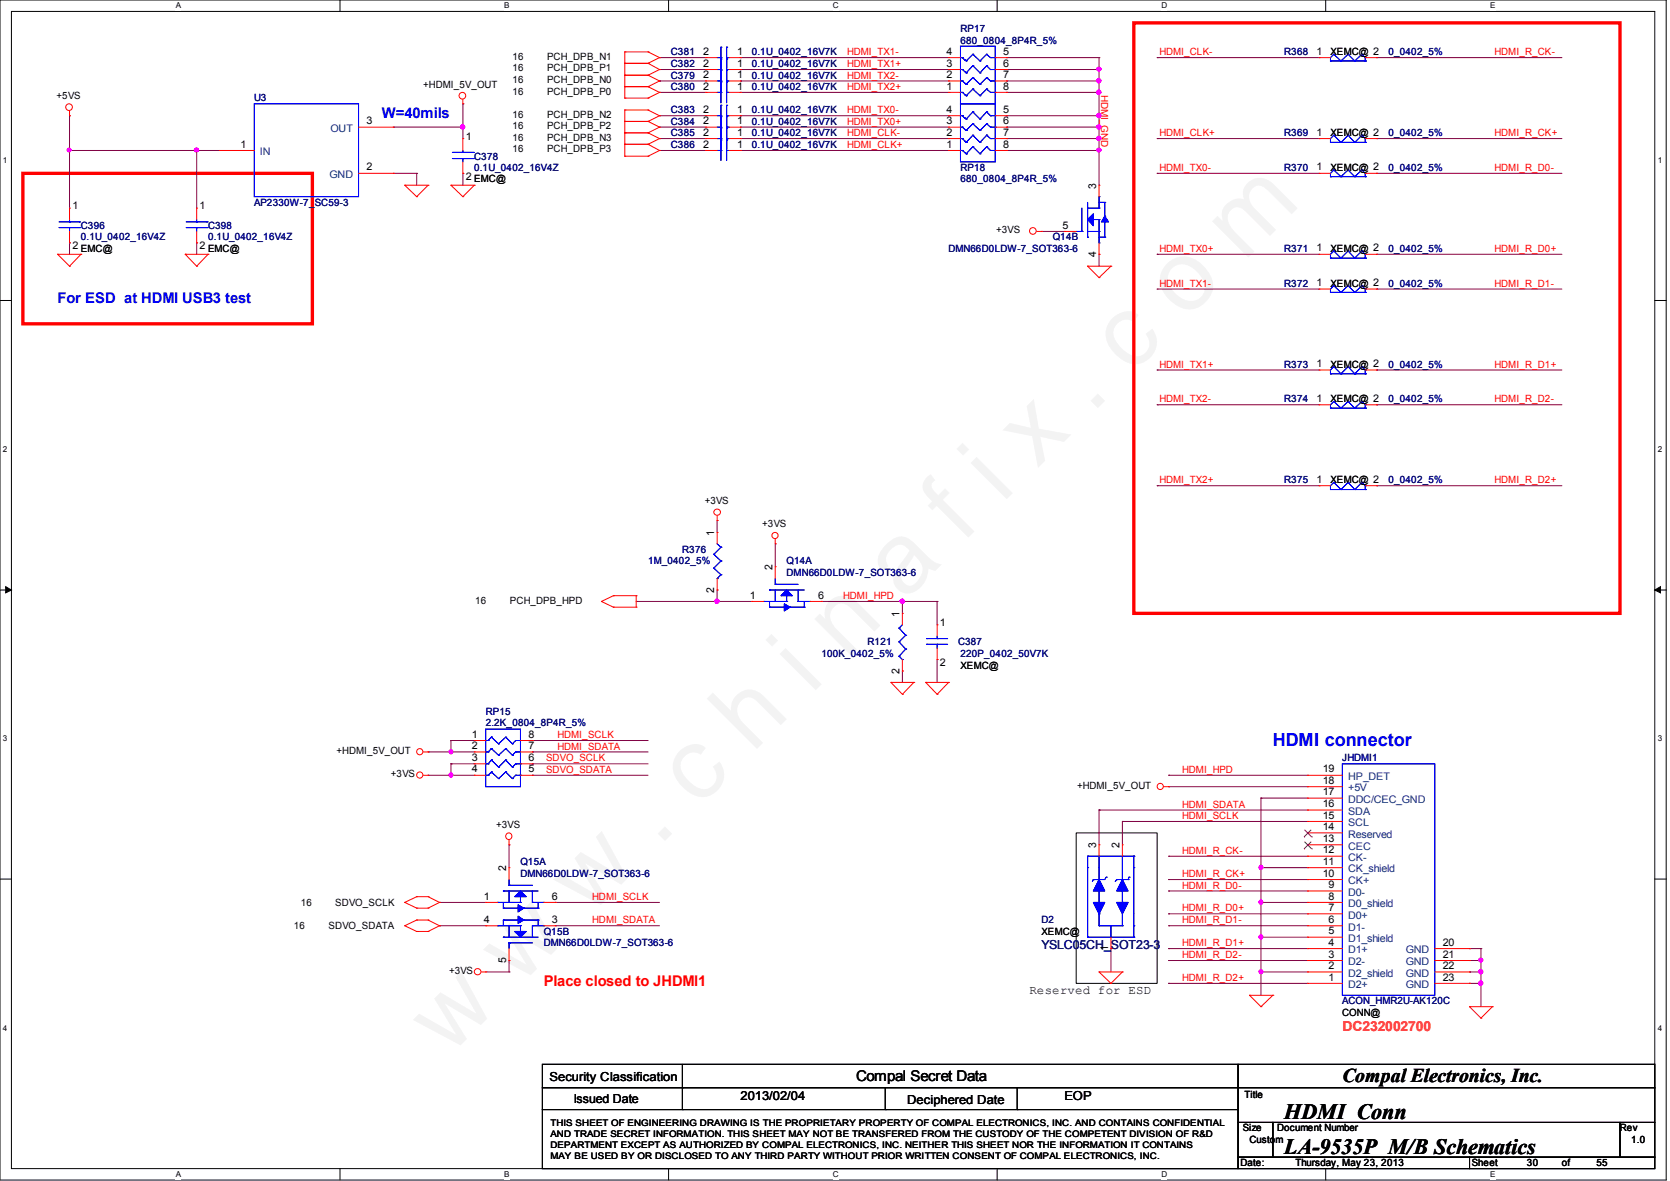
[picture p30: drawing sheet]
<svg xmlns="http://www.w3.org/2000/svg" width="297mm" height="210mm" viewBox="0 0 297 210" stroke-linecap="round" stroke-linejoin="round" font-family="sans-serif">
<defs><g id="words">
<text font-size="17.6" fill="#f0f" x="79.7" y="188" transform="rotate(-45 79.7 188)">w w w . c h i n a f i x . c o m</text>
<g font-size="3.9">
<text x="228.3" y="199">HDMI Conn</text>
<text x="228.3" y="205.1">LA-9535P M/B Schematics</text>
</g>
<text font-size="3.5" x="238.7" y="192.4">Compal Electronics, Inc.</text>
<text font-size="3.2" fill="#00f" x="226.3" y="132.7">HDMI connector</text>
<g font-size="2.6" fill="#00f">
<text x="67.9" y="20.9">W=40mils</text>
<text x="10.2" y="53.8">For ESD at HDMI USB3 test</text>
</g>
<text font-size="2.6" fill="#f00" x="96.7" y="175.3">Place closed to JHDMI1</text>
<text font-size="2.6" x="152.2" y="192.3">Compal Secret Data</text>
<text font-size="2.5" fill="#ff8000" x="238.7" y="183.3">DC232002700</text>
<text font-size="2.2" fill="#000080" x="185.2" y="168.7">YSLC05CH_SOT23-3</text>
<g font-size="2.2">
<text x="183" y="176.7">Reserved for ESD</text>
<text x="97.7" y="192.2">Security Classification</text>
<text x="102" y="196.1">Issued Date</text>
<text x="131.7" y="195.5">2013/02/04</text>
<text x="161.3" y="196.3">Deciphered Date</text>
<text x="189.2" y="195.5">EOP</text>
</g>
<g font-size="1.9">
<text x="125" y="9.7">2</text>
<text x="125" y="11.9">2</text>
<text x="131.1" y="9.7">1</text>
<text x="131.1" y="11.9">1</text>
<text x="168.3" y="11.9">3</text>
<text x="168.3" y="9.7">4</text>
<text x="178.4" y="11.9">6</text>
<text x="178.4" y="9.7">5</text>
<text x="234.1" y="9.7">1</text>
<text x="125" y="13.9">2</text>
<text x="125" y="15.9">2</text>
<text x="131.1" y="13.9">1</text>
<text x="131.1" y="15.9">1</text>
<text x="168.3" y="15.9">1</text>
<text x="168.3" y="13.9">2</text>
<text x="178.4" y="15.9">8</text>
<text x="178.4" y="13.9">7</text>
<text x="65.2" y="22.1">3</text>
<text x="125" y="20.1">2</text>
<text x="125" y="22.1">2</text>
<text x="131.1" y="20.1">1</text>
<text x="131.1" y="22.1">1</text>
<text x="168.3" y="22.1">3</text>
<text x="168.3" y="20.1">4</text>
<text x="178.4" y="22.1">6</text>
<text x="178.4" y="20.1">5</text>
<text x="42.8" y="26.2">1</text>
<text x="82.8" y="24.9">1</text>
<text x="125" y="26.2">2</text>
<text x="125" y="24.1">2</text>
<text x="131.1" y="26.2">1</text>
<text x="131.1" y="24.1">1</text>
<text x="168.3" y="26.2">1</text>
<text x="168.3" y="24.1">2</text>
<text x="178.4" y="26.2">8</text>
<text x="178.4" y="24.1">7</text>
<text x="234.1" y="24.1">1</text>
<text x="65.2" y="30.3">2</text>
<text x="82.8" y="31.9">2</text>
<text x="194.9" y="33.5" transform="rotate(-90 194.9 33.5)">3</text>
<text x="234.1" y="30.3">1</text>
<text x="12.9" y="37.2">1</text>
<text x="35.5" y="37.2">1</text>
<text x="188.9" y="40.6">5</text>
<text x="12.9" y="44.3">2</text>
<text x="35.5" y="44.3">2</text>
<text x="194.9" y="45.7" transform="rotate(-90 194.9 45.7)">4</text>
<text x="234.1" y="44.7">1</text>
<text x="234.1" y="50.9">1</text>
<text x="234.1" y="65.3">1</text>
<text x="234.1" y="71.5">1</text>
<text x="234.1" y="85.9">1</text>
<text x="127" y="95.2" transform="rotate(-90 127 95.2)">1</text>
<text x="137.3" y="101.4" transform="rotate(-90 137.3 101.4)">2</text>
<text x="127" y="105.4" transform="rotate(-90 127 105.4)">2</text>
<text x="133.3" y="106.4">1</text>
<text x="145.5" y="106.4">6</text>
<text x="159.9" y="109.6" transform="rotate(-90 159.9 109.6)">1</text>
<text x="167.1" y="111.3">1</text>
<text x="159.9" y="119.8" transform="rotate(-90 159.9 119.8)">2</text>
<text x="167.1" y="118.4">2</text>
<text x="83.9" y="131.1">1</text>
<text x="94" y="131.1">8</text>
<text x="83.9" y="133.2">2</text>
<text x="83.9" y="135.3">3</text>
<text x="83.9" y="137.3">4</text>
<text x="94" y="133.2">7</text>
<text x="94" y="135.3">6</text>
<text x="94" y="137.3">5</text>
<text x="235.2" y="137.3">19</text>
<text x="235.2" y="143.5">16</text>
<text x="235.2" y="141.4">17</text>
<text x="235.2" y="139.4">18</text>
<text x="235.2" y="149.7">13</text>
<text x="235.2" y="147.6">14</text>
<text x="235.2" y="145.5">15</text>
<text x="90" y="154.9" transform="rotate(-90 90 154.9)">2</text>
<text x="194.9" y="150.8" transform="rotate(-90 194.9 150.8)">3</text>
<text x="199" y="150.8" transform="rotate(-90 199 150.8)">2</text>
<text x="235.2" y="155.9">10</text>
<text x="235.2" y="153.8">11</text>
<text x="235.2" y="151.7">12</text>
<text x="86" y="159.9">1</text>
<text x="98.1" y="159.9">6</text>
<text x="236.2" y="162">7</text>
<text x="236.2" y="159.9">8</text>
<text x="236.2" y="157.9">9</text>
<text x="86" y="164.1">4</text>
<text x="98.1" y="164.1">3</text>
<text x="236.2" y="166.1">5</text>
<text x="236.2" y="164.1">6</text>
<text x="90" y="171.2" transform="rotate(-90 90 171.2)">5</text>
<text x="197" y="169.2" transform="rotate(-90 197 169.2)">1</text>
<text x="236.2" y="172.3">2</text>
<text x="236.2" y="170.3">3</text>
<text x="236.2" y="168.1">4</text>
<text x="256.5" y="168.1">20</text>
<text x="256.5" y="170.3">21</text>
<text x="256.5" y="172.3">22</text>
<text x="236.2" y="174.3">1</text>
<text x="256.5" y="174.3">23</text>
</g>
<g font-size="1.9" fill="#004080">
<text x="58.8" y="23.5">OUT</text>
<text x="46.2" y="27.6">IN</text>
<text x="58.6" y="31.7">GND</text>
<text x="239.7" y="142.7">DDC/CEC_GND</text>
<text x="239.7" y="140.7">+5V</text>
<text x="239.7" y="138.7">HP_DET</text>
<text x="239.7" y="148.9">Reserved</text>
<text x="239.7" y="146.9">SCL</text>
<text x="239.7" y="144.9">SDA</text>
<text x="239.7" y="155.1">CK_shield</text>
<text x="239.7" y="153.1">CK-</text>
<text x="239.7" y="151">CEC</text>
<text x="239.7" y="161.3">D0_shield</text>
<text x="239.7" y="159.3">D0-</text>
<text x="239.7" y="157.2">CK+</text>
<text x="239.7" y="167.5">D1_shield</text>
<text x="239.7" y="165.4">D1-</text>
<text x="239.7" y="163.3">D0+</text>
<text x="239.7" y="173.7">D2_shield</text>
<text x="239.7" y="171.6">D2-</text>
<text x="239.7" y="169.5">D1+</text>
<text x="249.9" y="169.5">GND</text>
<text x="249.9" y="171.6">GND</text>
<text x="249.9" y="173.7">GND</text>
<text x="239.7" y="175.7">D2+</text>
<text x="249.9" y="175.7">GND</text>
</g>
<g font-size="1.8" fill="#000080">
<text x="170.8" y="5.7">RP17</text>
<text x="119.3" y="9.8">C381</text>
<text x="119.3" y="11.9">C382</text>
<text x="133.7" y="9.8">0.1U_0402_16V7K</text>
<text x="133.7" y="11.9">0.1U_0402_16V7K</text>
<text x="170.8" y="7.8">680_0804_8P4R_5%</text>
<text x="228.3" y="9.8">R368</text>
<text x="246.9" y="9.8">0_0402_5%</text>
<text x="119.3" y="14">C379</text>
<text x="119.3" y="16">C380</text>
<text x="133.7" y="14">0.1U_0402_16V7K</text>
<text x="133.7" y="16">0.1U_0402_16V7K</text>
<text x="45.2" y="18">U3</text>
<text x="119.3" y="20.1">C383</text>
<text x="119.3" y="22.2">C384</text>
<text x="133.7" y="20.1">0.1U_0402_16V7K</text>
<text x="133.7" y="22.2">0.1U_0402_16V7K</text>
<text x="84.3" y="28.4">C378</text>
<text x="119.3" y="26.2">C386</text>
<text x="119.3" y="24.2">C385</text>
<text x="133.7" y="26.2">0.1U_0402_16V7K</text>
<text x="133.7" y="24.2">0.1U_0402_16V7K</text>
<text x="228.3" y="24.2">R369</text>
<text x="246.9" y="24.2">0_0402_5%</text>
<text x="84.3" y="30.4">0.1U_0402_16V4Z</text>
<text x="170.8" y="30.4">RP18</text>
<text x="170.8" y="32.4">680_0804_8P4R_5%</text>
<text x="228.3" y="30.4">R370</text>
<text x="246.9" y="30.4">0_0402_5%</text>
<text x="14.4" y="40.6">C396</text>
<text x="37" y="40.6">C398</text>
<text x="45.2" y="36.6">AP2330W-7_SC59-3</text>
<text x="14.4" y="42.8">0.1U_0402_16V4Z</text>
<text x="37" y="42.8">0.1U_0402_16V4Z</text>
<text x="168.6" y="44.8">DMN66D0LDW-7_SOT363-6</text>
<text x="187.2" y="42.8">Q14B</text>
<text x="228.3" y="44.8">R371</text>
<text x="246.9" y="44.8">0_0402_5%</text>
<text x="228.3" y="51">R372</text>
<text x="246.9" y="51">0_0402_5%</text>
<text x="228.3" y="65.4">R373</text>
<text x="246.9" y="65.4">0_0402_5%</text>
<text x="228.3" y="71.5">R374</text>
<text x="246.9" y="71.5">0_0402_5%</text>
<text x="228.3" y="85.9">R375</text>
<text x="246.9" y="85.9">0_0402_5%</text>
<text x="115.2" y="100.3">1M_0402_5%</text>
<text x="121.3" y="98.3">R376</text>
<text x="139.9" y="100.3">Q14A</text>
<text x="139.9" y="102.4">DMN66D0LDW-7_SOT363-6</text>
<text x="146" y="116.8">100K_0402_5%</text>
<text x="154.2" y="114.7">R121</text>
<text x="170.3" y="114.7">C387</text>
<text x="170.8" y="116.8">220P_0402_50V7K</text>
<text x="86.4" y="127.1">RP15</text>
<text x="86.4" y="129.1">2.2K_0804_8P4R_5%</text>
<text x="238.7" y="135.3">JHDMI1</text>
<text x="92.5" y="153.8">Q15A</text>
<text x="92.5" y="155.9">DMN66D0LDW-7_SOT363-6</text>
<text x="96.7" y="166.2">Q15B</text>
<text x="185.1" y="164.1">D2</text>
<text x="96.7" y="168.2">DMN66D0LDW-7_SOT363-6</text>
<text x="238.7" y="178.6">ACON_HMR2U-AK120C</text>
</g>
<g font-size="1.8">
<text x="91.1" y="10.7">16</text>
<text x="97.3" y="10.7">PCH_DPB_N1</text>
<text x="236.5" y="9.8">XEMC@ 2</text>
<text x="10.1" y="17.6">+5VS</text>
<text x="75.3" y="15.6">+HDMI_5V_OUT</text>
<text x="91.1" y="12.7">16</text>
<text x="91.1" y="14.7">16</text>
<text x="91.1" y="16.8">16</text>
<text x="97.3" y="12.7">PCH_DPB_P1</text>
<text x="97.3" y="14.7">PCH_DPB_N0</text>
<text x="97.3" y="16.8">PCH_DPB_P0</text>
<text x="91.1" y="20.9">16</text>
<text x="91.1" y="22.9">16</text>
<text x="97.3" y="20.9">PCH_DPB_N2</text>
<text x="97.3" y="22.9">PCH_DPB_P2</text>
<text x="91.1" y="25.1">16</text>
<text x="91.1" y="27.1">16</text>
<text x="97.3" y="25.1">PCH_DPB_N3</text>
<text x="97.3" y="27.1">PCH_DPB_P3</text>
<text x="236.5" y="24.2">XEMC@ 2</text>
<text x="84.3" y="32.4">EMC@</text>
<text x="236.5" y="30.4">XEMC@ 2</text>
<text x="177.1" y="41.5">+3VS</text>
<text x="14.4" y="44.8">EMC@</text>
<text x="37" y="44.8">EMC@</text>
<text x="236.5" y="44.8">XEMC@ 2</text>
<text x="236.5" y="51">XEMC@ 2</text>
<text x="236.5" y="65.4">XEMC@ 2</text>
<text x="236.5" y="71.5">XEMC@ 2</text>
<text x="125.3" y="89.7">+3VS</text>
<text x="236.5" y="85.9">XEMC@ 2</text>
<text x="135.5" y="93.7">+3VS</text>
<text x="84.5" y="107.4">16</text>
<text x="90.7" y="107.4">PCH_DPB_HPD</text>
<text x="170.8" y="118.9">XEMC@</text>
<text x="59.9" y="134.1">+HDMI_5V_OUT</text>
<text x="69.5" y="138.2">+3VS</text>
<text x="191.5" y="140.3">+HDMI_5V_OUT</text>
<text x="88.2" y="147.2">+3VS</text>
<text x="53.5" y="161">16</text>
<text x="59.6" y="161">SDVO_SCLK</text>
<text x="52.2" y="165.2">16</text>
<text x="58.4" y="165.2">SDVO_SDATA</text>
<text x="185.1" y="166.2">XEMC@</text>
<text x="79.8" y="173.1">+3VS</text>
<text x="238.7" y="180.6">CONN@</text>
<text x="221.3" y="195.2">Title</text>
<text x="221" y="201.2">Size</text>
<text x="222.1" y="203.2">Custom</text>
<text x="227.1" y="201.2">Document Number</text>
<text x="288" y="201.2">Rev</text>
<text x="290" y="203.2">1.0</text>
<text x="220.5" y="207.3">Date:</text>
<text x="230.4" y="207.3">Thursday, May 23, 2013</text>
<text x="261.7" y="207.3">Sheet</text>
<text x="271.5" y="207.3">30</text>
<text x="277.7" y="207.3">of</text>
<text x="283.9" y="207.3">55</text>
</g>
<g font-size="1.8" fill="#f00">
<text x="150.6" y="9.8">HDMI_TX1-</text>
<text x="150.6" y="11.9">HDMI_TX1+</text>
<text x="206.1" y="9.8">HDMI_CLK-</text>
<text x="265.7" y="9.8">HDMI_R_CK-</text>
<text x="150.6" y="16">HDMI_TX2+</text>
<text x="150.6" y="14">HDMI_TX2-</text>
<text x="150.6" y="20.2">HDMI_TX0-</text>
<text x="150.6" y="22.2">HDMI_TX0+</text>
<text x="150.6" y="24.2">HDMI_CLK-</text>
<text x="150.6" y="26.3">HDMI_CLK+</text>
<text x="206.1" y="24.2">HDMI_CLK+</text>
<text x="265.7" y="24.2">HDMI_R_CK+</text>
<text x="206.1" y="30.4">HDMI_TX0-</text>
<text x="265.7" y="30.4">HDMI_R_D0-</text>
<text x="206.1" y="44.8">HDMI_TX0+</text>
<text x="265.7" y="44.8">HDMI_R_D0+</text>
<text x="206.1" y="51">HDMI_TX1-</text>
<text x="265.7" y="51">HDMI_R_D1-</text>
<text x="206.1" y="65.4">HDMI_TX1+</text>
<text x="265.7" y="65.4">HDMI_R_D1+</text>
<text x="206.1" y="71.5">HDMI_TX2-</text>
<text x="265.7" y="71.5">HDMI_R_D2-</text>
<text x="206.1" y="85.9">HDMI_TX2+</text>
<text x="265.7" y="85.9">HDMI_R_D2+</text>
<text x="149.9" y="106.5">HDMI_HPD</text>
<text x="99.1" y="131.2">HDMI_SCLK</text>
<text x="97.1" y="135.4">SDVO_SCLK</text>
<text x="97.1" y="137.4">SDVO_SDATA</text>
<text x="99.1" y="133.3">HDMI_SDATA</text>
<text x="210.2" y="137.4">HDMI_HPD</text>
<text x="210.2" y="143.6">HDMI_SDATA</text>
<text x="210.2" y="145.6">HDMI_SCLK</text>
<text x="210.2" y="151.8">HDMI_R_CK-</text>
<text x="210.2" y="156">HDMI_R_CK+</text>
<text x="105.3" y="160">HDMI_SCLK</text>
<text x="210.2" y="158">HDMI_R_D0-</text>
<text x="105.3" y="164.2">HDMI_SDATA</text>
<text x="210.2" y="162.1">HDMI_R_D0+</text>
<text x="210.2" y="164.2">HDMI_R_D1-</text>
<text x="210.2" y="168.2">HDMI_R_D1+</text>
<text x="210.2" y="170.3">HDMI_R_D2-</text>
<text x="210.2" y="174.4">HDMI_R_D2+</text>
</g>
<text font-size="1.7" fill="#f00" x="195.8" y="16.8" transform="rotate(90 195.8 16.8)">HDMI_GND</text>
<g font-size="1.6">
<text x="97.9" y="200.2">THIS SHEET OF ENGINEERING DRAWING IS THE PROPRIETARY PROPERTY OF COMPAL ELECTRONICS, INC. AND CONTAINS CONFIDENTIAL</text>
<text x="97.9" y="202.2">AND TRADE SECRET INFORMATION. THIS SHEET MAY NOT BE TRANSFERED FROM THE CUSTODY OF THE COMPETENT DIVISION OF R&amp;D</text>
<text x="97.9" y="204.1">DEPARTMENT EXCEPT AS AUTHORIZED BY COMPAL ELECTRONICS, INC. NEITHER THIS SHEET NOR THE INFORMATION IT CONTAINS</text>
<text x="97.9" y="206.1">MAY BE USED BY OR DISCLOSED TO ANY THIRD PARTY WITHOUT PRIOR WRITTEN CONSENT OF COMPAL ELECTRONICS, INC.</text>
</g>
<g font-size="1.4">
<text x="31.2" y="1.5">A</text>
<text x="89.7" y="1.5">B</text>
<text x="148.1" y="1.5">C</text>
<text x="206.5" y="1.5">D</text>
<text x="264.9" y="1.5">E</text>
<text x=".5" y="28.9">1</text>
<text x="294.7" y="28.9">1</text>
<text x=".5" y="80.3">2</text>
<text x="294.7" y="80.3">2</text>
<text x=".5" y="131.8">3</text>
<text x="294.7" y="131.8">3</text>
<text x=".5" y="183.2">4</text>
<text x="294.7" y="183.2">4</text>
<text x="31.2" y="209.3">A</text>
<text x="89.7" y="209.3">B</text>
<text x="148.1" y="209.3">C</text>
<text x="206.5" y="209.3">D</text>
<text x="264.9" y="209.3">E</text>
</g>
</g></defs>
<path d="M0 0h296.2v209.8h-296.2zM2 2h292.2v205.8h-292.2z" fill="none" stroke="#000" stroke-width=".18"/>
<g fill="#fff">
<path d="M31.2 .3h1v1.6h-1z"/>
<path d="M31.2 208h1v1.6h-1z"/>
</g>
<path d="M60.5 0v2M60.5 207.8v2" fill="none" stroke="#000" stroke-width=".18"/>
<g fill="#fff">
<path d="M89.7 .3h.9v1.6h-.9z"/>
<path d="M89.7 208h.9v1.6h-.9z"/>
</g>
<path d="M118.9 0v2M118.9 207.8v2" fill="none" stroke="#000" stroke-width=".18"/>
<g fill="#fff">
<path d="M148.1 .3h1v1.6h-1z"/>
<path d="M148.1 208h1v1.6h-1z"/>
</g>
<path d="M177.3 0v2M177.3 207.8v2" fill="none" stroke="#000" stroke-width=".18"/>
<g fill="#fff">
<path d="M206.5 .3h1v1.6h-1z"/>
<path d="M206.5 208h1v1.6h-1z"/>
</g>
<path d="M235.7 0v2M235.7 207.8v2" fill="none" stroke="#000" stroke-width=".18"/>
<g fill="#fff">
<path d="M264.9 .3h1v1.6h-1z"/>
<path d="M264.9 208h1v1.6h-1z"/>
<path d="M.5 27.7h.8v1.6h-.8z"/>
<path d="M294.7 27.7h.8v1.6h-.8z"/>
<path d="M.5 79.1h.8v1.6h-.8z"/>
<path d="M294.7 79.1h.8v1.6h-.8z"/>
</g>
<path d="M0 53.4h2M294.2 53.4h2" fill="none" stroke="#000" stroke-width=".18"/>
<g fill="#fff">
<path d="M.5 130.6h.8v1.6h-.8z"/>
<path d="M294.7 130.6h.8v1.6h-.8z"/>
</g>
<path d="M0 104.9h2M294.2 104.9h2" fill="none" stroke="#000" stroke-width=".18"/>
<path d="M1 104.3l1 .6-1 .5zM294.2 104.9l1-.6v1.1z" fill="#000" stroke="#000" stroke-width=".18"/>
<g fill="#fff">
<path d="M.5 181.9h.8v1.7h-.8z"/>
<path d="M294.7 181.9h.8v1.7h-.8z"/>
</g>
<g fill="none" stroke="#000" stroke-width=".18">
<path d="M0 156.3h2M294.2 156.3h2M96.4 189.2h123.7v4.2h-123.7zM96.4 193.4h123.7v3.9h-123.7zM96.4 197.3h123.7v10.5h-123.7zM121.3 197.3h.1M121.3 193.4v3.9M157.4 197.3h.1M157.4 193.4v3.9M180.8 197.3h.1M180.8 193.4v3.9M220.1 189.2h74.1v4.2h-74.1z"/>
<path d="M220.1 193.4h74.1v6.2h-74.1zM220.1 199.6h6.2v6.1h-6.2zM226.3 199.6h61.7v6.1h-61.7zM288 199.6h6.2v6.1h-6.2zM220.1 205.7h41.2v2.1h-41.2zM261.3 205.7h32.9v2.1h-32.9z"/>
</g>
<path d="M201.6 4.1h86.4v105h-86.4zM4.1 30.8h51.4v26.8h-51.4z" fill="none" stroke="#f00" stroke-width=".59"/>
<g fill="none" stroke="#800040" stroke-width=".18">
<path d="M82.3 18.5h.1M82.3 18.5v6.1M117.3 12.4h.1M117.3 10.2h.1M117.3 16.4h.1M117.3 14.4h.1M117.3 10.2h8.2M117.3 16.4h8.2M117.3 14.4h8.2M117.3 12.4h8.2M131.7 10.2h.1M131.7 12.4h.1"/>
<path d="M131.7 16.4h.1M131.7 14.4h.1M131.7 10.2h37M131.7 16.4h37M131.7 14.4h37M131.7 12.4h37M179 10.2h.1M179 16.4h.1M179 14.4h.1M179 12.4h.1M179 10.2h16.4M179 16.4h16.4"/>
<path d="M179 14.4h16.4M179 12.4h16.4M195.4 14.4h.1M195.4 16.4h.1M195.4 12.4h.1M195.4 10.2h.1M195.4 10.2v14.4M205.7 10.2h.1M205.7 10.2h28.8M244.8 10.2h.1M244.8 10.2h32.9M12.4 20.6h.1"/>
<path d="M12.4 26.8h.1M12.4 26.8h26.6M12.4 20.6v16.4M35 26.8h.1M35 26.8v10.2M69.9 22.6h.1M69.9 22.6h12.4M82.3 22.6h.1M117.3 20.6h.1M117.3 22.6h.1M117.3 20.6h8.2M117.3 22.6h8.2"/>
<path d="M131.7 20.6h.1M131.7 22.6h.1M131.7 20.6h37M131.7 22.6h37M131.7 24.6h37M131.7 26.8h37M179 22.6h.1M179 20.6h.1M179 20.6h16.4M179 22.6h16.4M195.4 22.6h.1M195.4 20.6h.1"/>
<path d="M205.7 24.6h28.8M205.7 30.8h28.8M244.8 30.8h.1M244.8 24.6h.1M244.8 24.6h32.9M244.8 30.8h32.9M12.4 43.2h.1M12.4 43.2v2M35 43.2h.1M35 43.2v2M205.7 51.4h28.8M205.7 45.2h28.8"/>
<path d="M244.8 51.4h.1M244.8 45.2h.1M244.8 51.4h32.9M244.8 45.2h32.9M205.7 65.8h28.8M205.7 72h28.8M244.8 65.8h.1M244.8 72h.1M244.8 65.8h32.9M244.8 72h32.9M205.7 86.4h28.8M244.8 86.4h.1"/>
<path d="M244.8 86.4h32.9M195.4 144h37.1M199.6 146h32.9M261.3 168.7h.1M261.3 170.8h.1M261.3 172.8h.1M261.3 174.8h.1M261.3 168.7h2M261.3 170.8h2M261.3 172.8h2M261.3 174.8h2M263.3 170.8h.1"/>
<path d="M263.3 174.8h.1M263.3 172.8h.1M263.3 168.7h.1M263.3 168.7v10.3"/>
</g>
<g fill="#f0f" stroke="#f0f" stroke-width=".18">
<circle cx="263.3" cy="170.7" r=".36"/>
<circle cx="263.3" cy="174.8" r=".38"/>
<circle cx="263.3" cy="172.8" r=".38"/>
<circle cx="195.4" cy="22.6" r=".38"/>
<circle cx="195.4" cy="20.5" r=".38"/>
<circle cx="195.4" cy="14.4" r=".38"/>
<circle cx="195.4" cy="16.4" r=".38"/>
<circle cx="195.4" cy="12.3" r=".36"/>
<circle cx="82.3" cy="22.6" r=".38"/>
<circle cx="34.9" cy="26.7" r=".36"/>
<circle cx="12.3" cy="26.7" r=".34"/>
</g>
<g fill="none" stroke="#f00" stroke-width=".18">
<path d="M12.4 19.7v.9M82.3 18.5h.1M82.3 17.7v.8M111.1 19.6h.1M111.1 11.3h.1M111.1 9.2h.1M111.1 13.4h.1M111.1 15.4h.1M111.1 17.4h.1M111.1 9.2v8.2M111.1 19.6v6.1M111.1 19.6h4.1"/>
<path d="M111.1 9.2h4.1M111.1 11.3h4.1M111.1 13.4h4.1M111.1 15.4h4.1M111.1 17.4h4.1M115.2 19.6h.1M115.2 9.2h.1M115.2 11.3h.1M115.2 13.4h.1M115.2 15.4h.1M115.2 17.4h.1M115.2 19.6l2.1 1"/>
<path d="M115.2 9.2l2.1 1M115.2 11.3l2.1 1.1M115.2 13.4l2.1 1M115.2 15.4l2.1 1M117.3 10.2h.1M117.3 12.4h.1M117.3 14.4h.1M117.3 16.4h.1M117.3 10.2l-2.1 1.1M117.3 12.4l-2.1 1M117.3 14.4l-2.1 1M117.3 16.4l-2.1 1"/>
<path d="M125.5 14.4h.1M125.5 16.4h.1M125.5 10.2h.1M125.5 12.4h.1M125.5 16.4h2M125.5 14.4h2M125.5 12.4h2M125.5 10.2h2M129.6 16.4h2.1M129.6 14.4h2.1M129.6 12.4h2.1M129.6 10.2h2.1"/>
<path d="M131.7 14.4h.1M131.7 16.4h.1M131.7 10.2h.1M131.7 12.4h.1M168.7 16.4h.1M168.7 14.4h.1M168.7 12.4h.1M168.7 10.2h.1M168.7 16.4h2.1M168.7 14.4h2.1M168.7 12.4h2.1M168.7 10.2h2.1"/>
<path d="M177 16.4h2M177 14.4h2M177 12.4h2M177 10.2h2M179 16.4h.1M179 14.4h.1M179 12.4h.1M179 10.2h.1M234.5 10.2h.1M234.5 10.2h2.1M242.7 10.2h2.1M244.8 10.2h.1"/>
<path d="M12.4 20.6h.1M12.4 37h.1M12.4 37v2M35 37h.1M35 37v2M39 26.8h.1M39 26.8h6.2M63.8 22.6h6.1M63.8 30.8h6.1M69.9 22.6h.1M111.1 23.6h.1M111.1 21.6h.1"/>
<path d="M111.1 23.6h4.1M111.1 21.6h4.1M115.2 23.6h.1M115.2 21.6h.1M115.2 23.6l2.1 1M115.2 21.6l2.1 1M117.3 20.6h.1M117.3 22.6h.1M117.3 20.6l-2.1 1M117.3 22.6l-2.1 1M125.5 20.6h.1M125.5 22.6h.1"/>
<path d="M125.5 22.6h2M125.5 20.6h2M129.6 22.6h2.1M129.6 20.6h2.1M131.7 20.6h.1M131.7 22.6h.1M168.7 22.6h.1M168.7 20.6h.1M168.7 22.6h2.1M168.7 20.6h2.1M177 22.6h2M177 20.6h2"/>
<path d="M179 22.6h.1M179 20.6h.1M242.7 30.8h2.1M242.7 24.6h2.1M244.8 24.6h.1M244.8 30.8h.1M10.2 45.2h.1M10.2 45.2h4.2M10.2 45.2l2.2 2.1M12.4 47.3h.1M12.4 43.2h.1M12.4 41.1v2.1"/>
<path d="M14.4 45.2h.1M14.4 45.2l-2 2.1M32.9 45.2h.1M32.9 45.2h4.1M32.9 45.2l2.1 2.1M35 47.3h.1M35 43.2h.1M35 41.1v2.1M37 45.2h.1M37 45.2l-2 2.1M242.7 45.2h2.1M242.7 51.4h2.1"/>
<path d="M244.8 45.2h.1M244.8 51.4h.1M242.7 65.8h2.1M242.7 72h2.1M244.8 65.8h.1M244.8 72h.1M242.7 86.4h2.1M244.8 86.4h.1M232.5 139.9h6.2M232.5 137.8h6.2M232.5 158.4h6.2M232.5 156.4h6.2"/>
<path d="M232.5 154.3h6.2M232.5 152.2h6.2M232.5 150.2h6.2M232.5 148.1h6.2M232.5 146h6.2M232.5 144h6.2M232.5 141.9h6.2M232.5 174.8h6.2M232.5 172.8h6.2M232.5 170.8h6.2M232.5 168.7h6.2M232.5 166.6h6.2"/>
<path d="M232.5 164.6h6.2M232.5 162.5h6.2M232.5 160.4h6.2M255.1 174.8h6.2M255.1 172.8h6.2M255.1 170.8h6.2M255.1 168.7h6.2M261.3 179h.1M261.3 168.7h.1M261.3 170.8h.1M261.3 172.8h.1M261.3 174.8h.1"/>
<path d="M261.3 179h4M261.3 179l2 2M265.3 179h.1M265.3 179l-2 2M263.3 181h.1"/>
<circle cx="12.3" cy="19" r=".59"/>
<circle cx="82.2" cy="17" r=".59"/>
</g>
<g fill="none" stroke="#00f" stroke-width=".18">
<path d="M45.2 18.5h18.6v16.5h-18.6zM127.5 16.4h.7M127.5 14.4h.7M127.5 12.4h.7M127.5 10.2h.7M128.2 12.5h.1M128.2 14.4h.1M128.2 14.6h.1M128.2 16.4h.1M128.2 18.7h.1M128.2 8.4h.1M128.2 10.2h.1"/>
<path d="M128.2 10.5h.1M128.2 12.4h.1M128.2 8.4v9.9M128.2 18.7v7.8M129.2 14.4h.1M129.2 12.5h.1M129.2 16.4h.1M129.2 14.6h.1M129.2 18.7h.1M129.2 10.2h.1M129.2 8.4h.1M129.2 12.4h.1"/>
<path d="M129.2 10.5h.1M129.2 16.4h.4M129.2 14.4h.4M129.2 12.4h.4M129.2 10.2h.4M129.2 8.4v9.9M129.2 18.7v7.8M170.8 18.5h6.2v10.3h-6.2zM170.8 8.2h6.2v10.3h-6.2zM170.8 16.4h.3M170.8 14.4h.3M170.8 12.4h.3"/>
<path d="M170.8 10.2h.3M171.1 16.4h.1M171.1 14.4h.1M171.1 12.4h.1M171.1 10.2h.1M171.1 16.4l.7 .6M171.1 14.4l.7 .6M171.1 12.4l.7 .6M171.1 10.2l.4 .5M171.5 10.7h.1M171.5 16.8l.3 .2M171.5 14.8l.3 .2"/>
<path d="M171.5 12.7l.3 .3M171.5 10.7l.3 .1M171.8 17h.1M171.8 15h.1M171.8 13h.1M171.8 10.8h.1M173 19.9h.1M173 15.8h.1M173 13.8h.1M173 11.7h.1M173 9.7h.1M173 19.9l-1.2 1.3"/>
<path d="M173 19.9l1.2 1.3M173 15.8l-1.2 1.2M173 15.8l1.2 1.2M173 13.8l-1.2 1.2M173 13.8l1.2 1.2M173 11.7l-1.2 1.3M173 11.7l1.2 1.3M173 9.7l-1.2 1.1M173 9.7l1.2 1.1M174.2 17h.1M174.2 15h.1M174.2 13h.1"/>
<path d="M174.2 10.8h.1M175.4 19.9h.1M175.4 15.8h.1M175.4 13.8h.1M175.4 11.7h.1M175.4 9.7h.1M175.4 19.9l-1.2 1.3M175.4 19.9l.7 .7M175.4 15.8l-1.2 1.2M175.4 13.8l-1.2 1.2M175.4 11.7l-1.2 1.3M175.4 9.7l-1.2 1.1"/>
<path d="M175.4 9.7l.7 .5M175.4 15.8l.7 .6M175.4 13.8l.7 .6M175.4 11.7l.7 .7M176.1 10.2h.1M176.1 16.4h.1M176.1 14.4h.1M176.1 12.4h.1M176.1 16.4h.9M176.1 14.4h.9M176.1 12.4h.9M176.1 10.2h.9"/>
<path d="M177 10.2h.1M177 16.4h.1M177 12.4h.1M236.6 10.8h.1M236.6 10.8h6.1M237.2 9.7h.1M237.2 9.7l-.6 .5v.6M237.2 9.7l1.2 1.1M238.4 10.8h.1M239.7 9.7h.1M239.7 9.7l-1.3 1.1M239.7 9.7l1.2 1.1"/>
<path d="M240.9 10.8h.1M242.1 9.7h.1M242.1 9.7l-1.2 1.1M242.1 9.7l.6 .5M242.7 10.2h.1M242.7 10.8h.1M242.7 10.2v.6M10.5 39.5h3.6M12.4 39.5h.1M12.4 39v.5M14.1 39.5h.1M33.1 39.5h3.7"/>
<path d="M35 39.5h.1M35 39v.5M36.8 39.5h.1M127.5 22.6h.7M127.5 20.6h.7M128.2 20.6h.1M128.2 22.8h.1M128.2 20.7h.1M128.2 22.6h.1M129.2 20.6h.1M129.2 22.8h.1M129.2 22.6h.1"/>
<path d="M129.2 20.7h.1M129.2 22.6h.4M129.2 20.6h.4M170.8 22.6h.3M170.8 20.6h.3M171.1 22.6h.1M171.1 20.6h.1M171.1 22.6l.7 .6M171.1 20.6l.4 .4M171.5 21h.1M171.5 23l.3 .2M171.5 21l.3 .2"/>
<path d="M171.8 23.2h.1M171.8 21.2h.1M173 24h.1M173 22h.1M173 24l-1.2 1.3M173 24l1.2 1.3 1.2-1.3M173 22l-1.2 1.2M173 22l1.2 1.2M174.2 23.2h.1M174.2 21.2h.1M175.4 24h.1M175.4 22h.1"/>
<path d="M175.4 22l-1.2 1.2M175.4 24l.7 .6M175.4 22l.7 .6M176.1 20.6h.1M176.1 22.6h.1M176.1 22.6h.9M176.1 20.6h.9M177 20.6h.1M177 22.6h.1M236.6 25.3h6.1M236.6 31.4h6.1M237.2 24h.1"/>
<path d="M237.2 30.2h.1M237.2 24l-.6 .6M237.2 24l1.2 1.3M237.2 30.2l-.6 .6M237.2 30.2l1.2 1.2M238.4 25.3h.1M238.4 31.4h.1M239.7 24h.1M239.7 30.2h.1M239.7 24l-1.3 1.3M239.7 24l1.2 1.3M239.7 30.2l-1.3 1.2"/>
<path d="M239.7 30.2l1.2 1.2M240.9 25.3h.1M240.9 31.4h.1M242.1 24h.1M242.1 30.2h.1M242.1 24l-1.2 1.3M242.1 24l.6 .6M242.1 30.2l-1.2 1.2M242.1 30.2l.6 .6M242.7 24.6h.1M242.7 25.3h.1M242.7 30.8h.1"/>
<path d="M242.7 31.4h.1M242.7 24.6v.7M242.7 30.8v.6M10.5 40.5h3.6M12.4 40.5h.1M12.4 40.5v.6M14.1 40.5h.1M33.1 40.5h3.7M35 40.5h.1M35 40.5v.6M36.8 40.5h.1M236.6 45.9h6.1"/>
<path d="M236.6 52h6.1M237.2 44.6h.1M237.2 50.8h.1M237.2 44.6l-.6 .6M237.2 44.6l1.2 1.3M237.2 50.8l-.6 .6M237.2 50.8l1.2 1.2M238.4 45.9h.1M238.4 52h.1M239.7 44.6h.1M239.7 50.8h.1M239.7 44.6l-1.3 1.3"/>
<path d="M239.7 44.6l1.2 1.3M239.7 50.8l-1.3 1.2M239.7 50.8l1.2 1.2M240.9 45.9h.1M240.9 52h.1M242.1 44.6h.1M242.1 50.8h.1M242.1 44.6l-1.2 1.3M242.1 44.6l.6 .6M242.1 50.8l-1.2 1.2M242.1 50.8l.6 .6M242.7 45.2h.1"/>
<path d="M242.7 45.9h.1M242.7 51.4h.1M242.7 52h.1M242.7 45.2v.7M242.7 51.4v.6M236.6 66.5h6.1M236.6 72.6h6.1M237.2 65.2h.1M237.2 71.4h.1M237.2 65.2l-.6 .6M237.2 65.2l1.2 1.3M237.2 71.4l-.6 .6"/>
<path d="M237.2 71.4l1.2 1.2M238.4 66.5h.1M238.4 72.6h.1M239.7 65.2h.1M239.7 71.4h.1M239.7 65.2l-1.3 1.3M239.7 65.2l1.2 1.3M239.7 71.4l-1.3 1.2M239.7 71.4l1.2 1.2M240.9 66.5h.1M240.9 72.6h.1M242.1 65.2h.1"/>
<path d="M242.1 71.4h.1M242.1 65.2l-1.2 1.3M242.1 65.2l.6 .6M242.1 71.4l-1.2 1.2M242.1 71.4l.6 .6M242.7 65.8h.1M242.7 66.5h.1M242.7 72h.1M242.7 72.6h.1M242.7 65.8v.7M242.7 72v.6M236.6 87h6.1"/>
<path d="M237.2 85.8h.1M237.2 85.8l-.6 .6M237.2 85.8l1.2 1.2M238.4 87h.1M239.7 85.8h.1M239.7 85.8l-1.3 1.2M239.7 85.8l1.2 1.2M240.9 87h.1M242.1 85.8h.1M242.1 85.8l-1.2 1.2M242.1 85.8l.6 .6M242.7 86.4h.1"/>
<path d="M242.7 87h.1M242.7 86.4v.6M238.7 135.8h16.4v41.2h-16.4z"/>
</g>
<use href="#words"/>
</svg>
